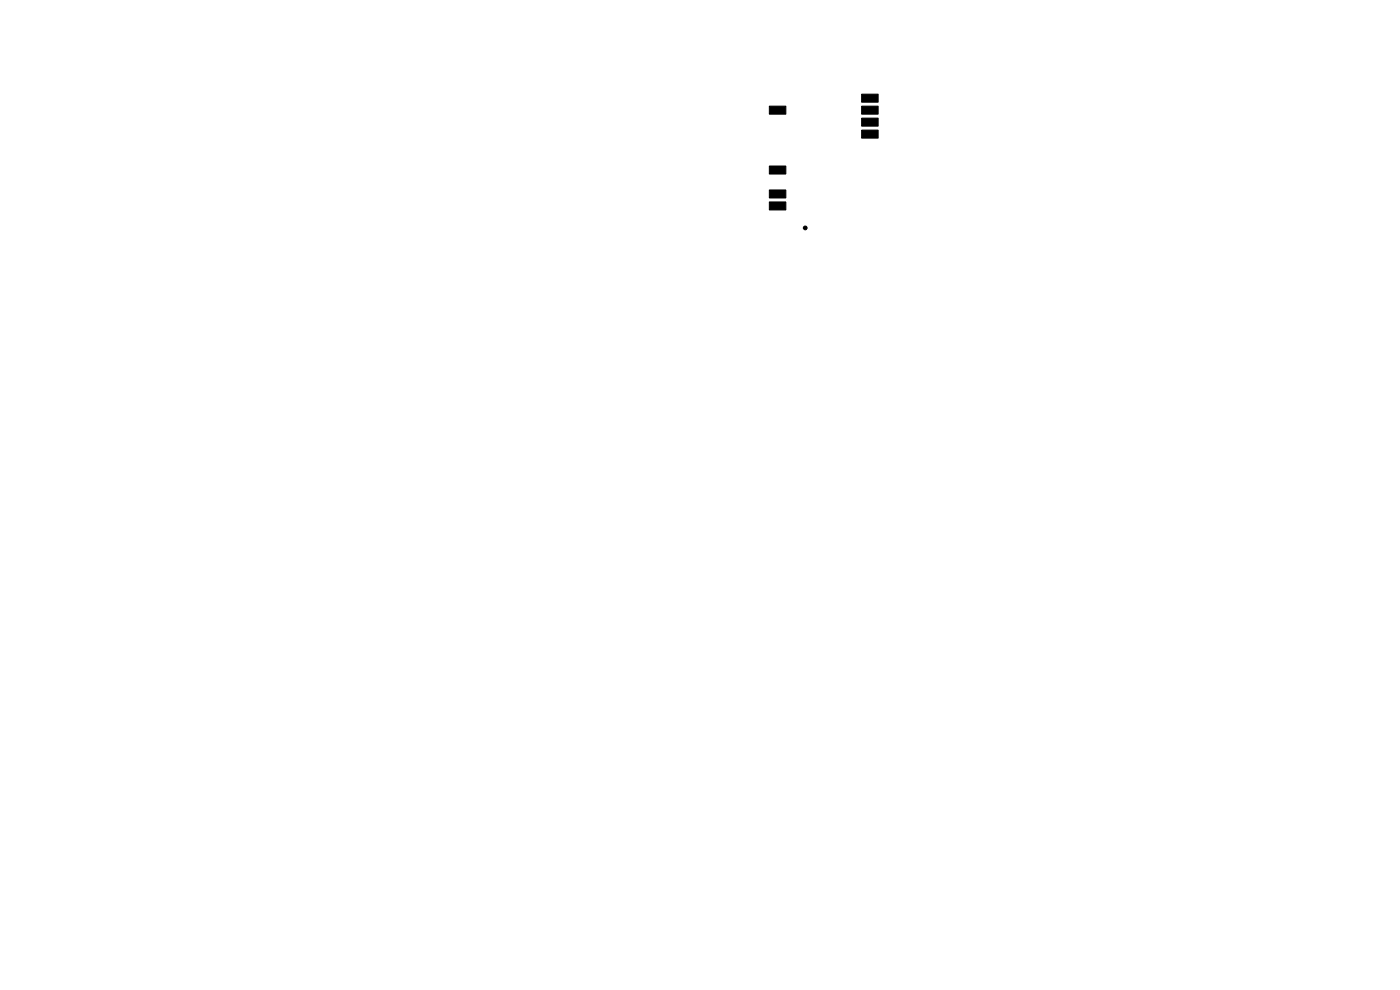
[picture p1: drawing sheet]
<svg xmlns="http://www.w3.org/2000/svg" width="297mm" height="210mm" viewBox="0 0 297 210" stroke-linecap="round" stroke-linejoin="round" font-family="sans-serif">
<g fill="#000" stroke="#000" stroke-width=".21">
<path d="M182.8 20h3.5v1.7h-3.5zM163.2 35.2h3.5v1.7h-3.5zM163.2 22.5h3.5v1.7h-3.5zM182.8 22.5h3.5v1.7h-3.5zM182.8 25.1h3.5v1.7h-3.5zM182.8 27.6h3.5v1.7h-3.5zM163.2 42.8h3.5v1.7h-3.5zM163.2 40.3h3.5v1.7h-3.5z"/>
<circle cx="170.8" cy="48.3" r=".4"/>
</g>
</svg>
